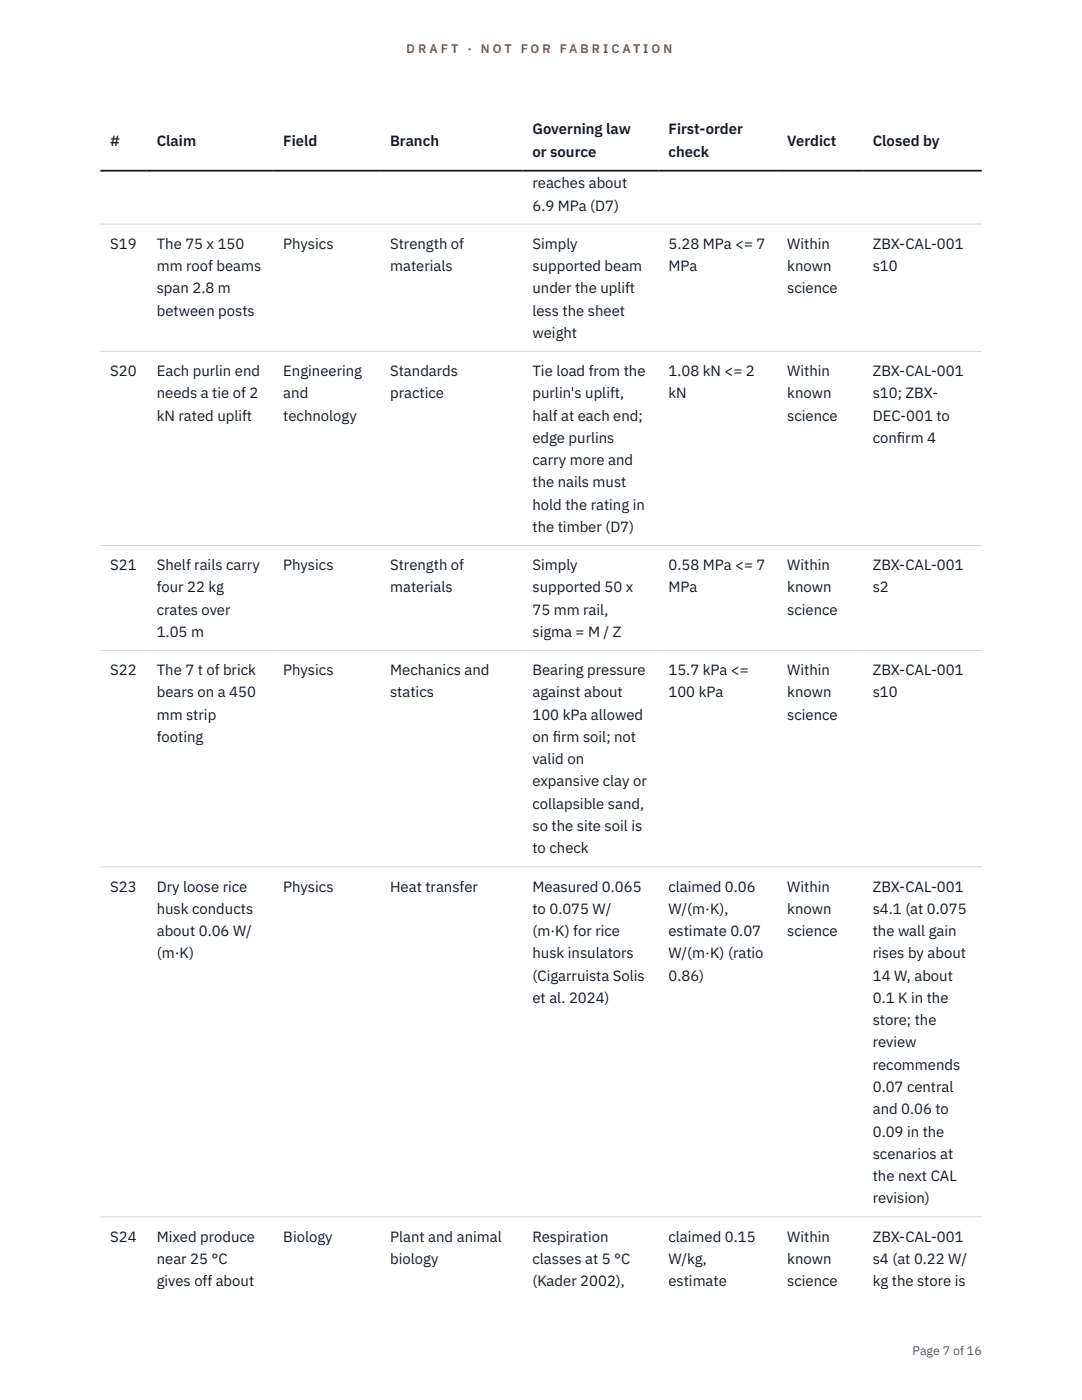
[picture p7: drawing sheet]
<svg xmlns="http://www.w3.org/2000/svg" width="216mm" height="279mm" viewBox="0 0 216 279" stroke-linecap="round" stroke-linejoin="round" font-family="sans-serif">
<defs><g id="words">
<g font-size="3" fill="#111827">
<text x="22" y="29.1">#</text>
<text x="31.3" y="29.1">Claim</text>
<text x="56.5" y="29.1">Field</text>
<text x="77.8" y="29.1">Branch</text>
<text x="106.2" y="26.8">Governing law</text>
<text x="133.4" y="26.8">First-order</text>
<text x="157.1" y="29.1">Verdict</text>
<text x="174.1" y="29.1">Closed by</text>
<text x="106.2" y="31.3">or source</text>
<text x="133.4" y="31.3">check</text>
<text x="106.2" y="37.6">reaches about</text>
<text x="106.2" y="42">6.9 MPa (D7)</text>
<text x="22" y="49.6">S19</text>
<text x="31.3" y="49.6">The 75 x 150</text>
<text x="56.5" y="49.6">Physics</text>
<text x="77.8" y="49.6">Strength of</text>
<text x="106.2" y="49.6">Simply</text>
<text x="133.4" y="49.6">5.28 MPa &lt;= 7</text>
<text x="157.1" y="49.6">Within</text>
<text x="174.1" y="49.6">ZBX-CAL-001</text>
<text x="31.3" y="54.1">mm roof beams</text>
<text x="31.3" y="58.5">span 2.8 m</text>
<text x="77.8" y="54.1">materials</text>
<text x="106.2" y="54.1">supported beam</text>
<text x="106.2" y="58.5">under the uplift</text>
<text x="133.4" y="54.1">MPa</text>
<text x="157.1" y="54.1">known</text>
<text x="157.1" y="58.5">science</text>
<text x="174.1" y="54.1">s10</text>
<text x="31.3" y="63">between posts</text>
<text x="106.2" y="63">less the sheet</text>
<text x="106.2" y="67.4">weight</text>
<text x="22" y="75">S20</text>
<text x="31.3" y="75">Each purlin end</text>
<text x="56.5" y="75">Engineering</text>
<text x="77.8" y="75">Standards</text>
<text x="106.2" y="75">Tie load from the</text>
<text x="133.4" y="75">1.08 kN &lt;= 2</text>
<text x="157.1" y="75">Within</text>
<text x="174.1" y="75">ZBX-CAL-001</text>
<text x="31.3" y="79.5">needs a tie of 2</text>
<text x="31.3" y="83.9">kN rated uplift</text>
<text x="56.5" y="79.5">and</text>
<text x="56.5" y="83.9">technology</text>
<text x="77.8" y="79.5">practice</text>
<text x="106.2" y="79.5">purlin's uplift,</text>
<text x="106.2" y="83.9">half at each end;</text>
<text x="133.4" y="79.5">kN</text>
<text x="157.1" y="79.5">known</text>
<text x="157.1" y="83.9">science</text>
<text x="174.1" y="79.5">s10; ZBX-</text>
<text x="174.1" y="83.9">DEC-001 to</text>
<text x="106.2" y="88.4">edge purlins</text>
<text x="174.1" y="88.4">conf</text>
<text x="179" y="88.4">irm 4</text>
<text x="106.2" y="92.8">carry more and</text>
<text x="106.2" y="97.3">the nails must</text>
<text x="106.2" y="101.7">hold the rating in</text>
<text x="106.2" y="106.2">the timber (D7)</text>
<text x="22" y="113.8">S21</text>
<text x="31.3" y="113.8">Shelf rails carry</text>
<text x="56.5" y="113.8">Physics</text>
<text x="77.8" y="113.8">Strength of</text>
<text x="106.2" y="113.8">Simply</text>
<text x="133.4" y="113.8">0.58 MPa &lt;= 7</text>
<text x="157.1" y="113.8">Within</text>
<text x="174.1" y="113.8">ZBX-CAL-001</text>
<text x="31.3" y="118.2">four 22 kg</text>
<text x="77.8" y="118.2">materials</text>
<text x="106.2" y="118.2">supported 50 x</text>
<text x="133.4" y="118.2">MPa</text>
<text x="157.1" y="118.2">known</text>
<text x="174.1" y="118.2">s2</text>
<text x="31.3" y="122.7">crates over</text>
<text x="106.2" y="122.7">75 mm rail,</text>
<text x="157.1" y="122.7">science</text>
<text x="31.3" y="127.1">1.05 m</text>
<text x="106.2" y="127.1">sigma = M / Z</text>
<text x="22" y="134.7">S22</text>
<text x="31.3" y="134.7">The 7 t of brick</text>
<text x="56.5" y="134.7">Physics</text>
<text x="77.8" y="134.7">Mechanics and</text>
<text x="106.2" y="134.7">Bearing pressure</text>
<text x="133.4" y="134.7">15.7 kPa &lt;=</text>
<text x="157.1" y="134.7">Within</text>
<text x="174.1" y="134.7">ZBX-CAL-001</text>
<text x="31.3" y="139.2">bears on a 450</text>
<text x="31.3" y="143.6">mm strip</text>
<text x="77.8" y="139.2">statics</text>
<text x="106.2" y="139.2">against about</text>
<text x="106.2" y="143.6">100 kPa allowed</text>
<text x="133.4" y="139.2">100 kPa</text>
<text x="157.1" y="139.2">known</text>
<text x="157.1" y="143.6">science</text>
<text x="174.1" y="139.2">s10</text>
<text x="31.3" y="148.1">footing</text>
<text x="106.2" y="148.1">on f</text>
<text x="110.3" y="148.1">irm soil; not</text>
<text x="106.2" y="152.5">valid on</text>
<text x="106.2" y="157">expansive clay or</text>
<text x="106.2" y="161.4">collapsible sand,</text>
<text x="106.2" y="165.9">so the site soil is</text>
<text x="106.2" y="170.3">to check</text>
<text x="22" y="177.9">S23</text>
<text x="31.3" y="177.9">Dry loose rice</text>
<text x="56.5" y="177.9">Physics</text>
<text x="77.8" y="177.9">Heat transfer</text>
<text x="106.2" y="177.9">Measured 0.065</text>
<text x="133.4" y="177.9">claimed 0.06</text>
<text x="157.1" y="177.9">Within</text>
<text x="174.1" y="177.9">ZBX-CAL-001</text>
<text x="31.3" y="182.4">husk conducts</text>
<text x="106.2" y="182.4">to 0.075 W/</text>
<text x="133.4" y="182.4">W/(m·K),</text>
<text x="157.1" y="182.4">known</text>
<text x="174.1" y="182.4">s4.1 (at 0.075</text>
<text x="31.3" y="186.8">about 0.06 W/</text>
<text x="31.3" y="191.3">(m·K)</text>
<text x="106.2" y="186.8">(m·K) for rice</text>
<text x="106.2" y="191.3">husk insulators</text>
<text x="133.4" y="186.8">estimate 0.07</text>
<text x="133.4" y="191.3">W/(m·K) (ratio</text>
<text x="157.1" y="186.8">science</text>
<text x="174.1" y="186.8">the wall gain</text>
<text x="174.1" y="191.3">rises by about</text>
<text x="106.2" y="195.7">(Cigarruista Solis</text>
<text x="133.4" y="195.7">0.86)</text>
<text x="174.1" y="195.7">14 W, about</text>
<text x="106.2" y="200.1">et al. 2024)</text>
<text x="174.1" y="200.1">0.1 K in the</text>
<text x="174.1" y="204.6">store; the</text>
<text x="174.1" y="209">review</text>
<text x="174.1" y="213.5">recommends</text>
<text x="174.1" y="217.9">0.07 central</text>
<text x="174.1" y="222.4">and 0.06 to</text>
<text x="174.1" y="226.8">0.09 in the</text>
<text x="174.1" y="231.3">scenarios at</text>
<text x="174.1" y="235.7">the next CAL</text>
<text x="174.1" y="240.1">revision)</text>
<text x="22" y="247.8">S24</text>
<text x="31.3" y="247.8">Mixed produce</text>
<text x="56.5" y="247.8">Biology</text>
<text x="77.8" y="247.8">Plant and animal</text>
<text x="106.2" y="247.8">Respiration</text>
<text x="133.4" y="247.8">claimed 0.15</text>
<text x="157.1" y="247.8">Within</text>
<text x="174.1" y="247.8">ZBX-CAL-001</text>
<text x="31.3" y="252.2">near 25 °C</text>
<text x="31.3" y="256.7">gives off about</text>
<text x="77.8" y="252.2">biology</text>
<text x="106.2" y="252.2">classes at 5 °C</text>
<text x="106.2" y="256.7">(Kader 2002),</text>
<text x="133.4" y="252.2">W/kg,</text>
<text x="133.4" y="256.7">estimate</text>
<text x="157.1" y="252.2">known</text>
<text x="157.1" y="256.7">science</text>
<text x="174.1" y="252.2">s4 (at 0.22 W/</text>
<text x="174.1" y="256.7">kg the store is</text>
</g>
<g font-size="2.5" fill="#b45309">
<text x="81.1" y="10.5">D R A F T</text>
<text x="93.3" y="10.5">·</text>
<text x="95.9" y="10.5">N O T</text>
<text x="103.9" y="10.5">F O R</text>
<text x="111.7" y="10.5">F A B R I C A T I O N</text>
</g>
<text font-size="2.5" fill="#4b5563" x="182.1" y="270.3">Page 7 of 16</text>
</g></defs>
<path d="M20 44.7h175.9M20 70.1h175.9M20 108.9h175.9M20 129.8h175.9M20 173h175.9M20 242.8h175.9" fill="none" stroke="#d1d5db" stroke-width=".2"/>
<path d="M20 34.1h175.9" fill="none" stroke="#111827" stroke-width=".35"/>
<use href="#words"/>
</svg>
